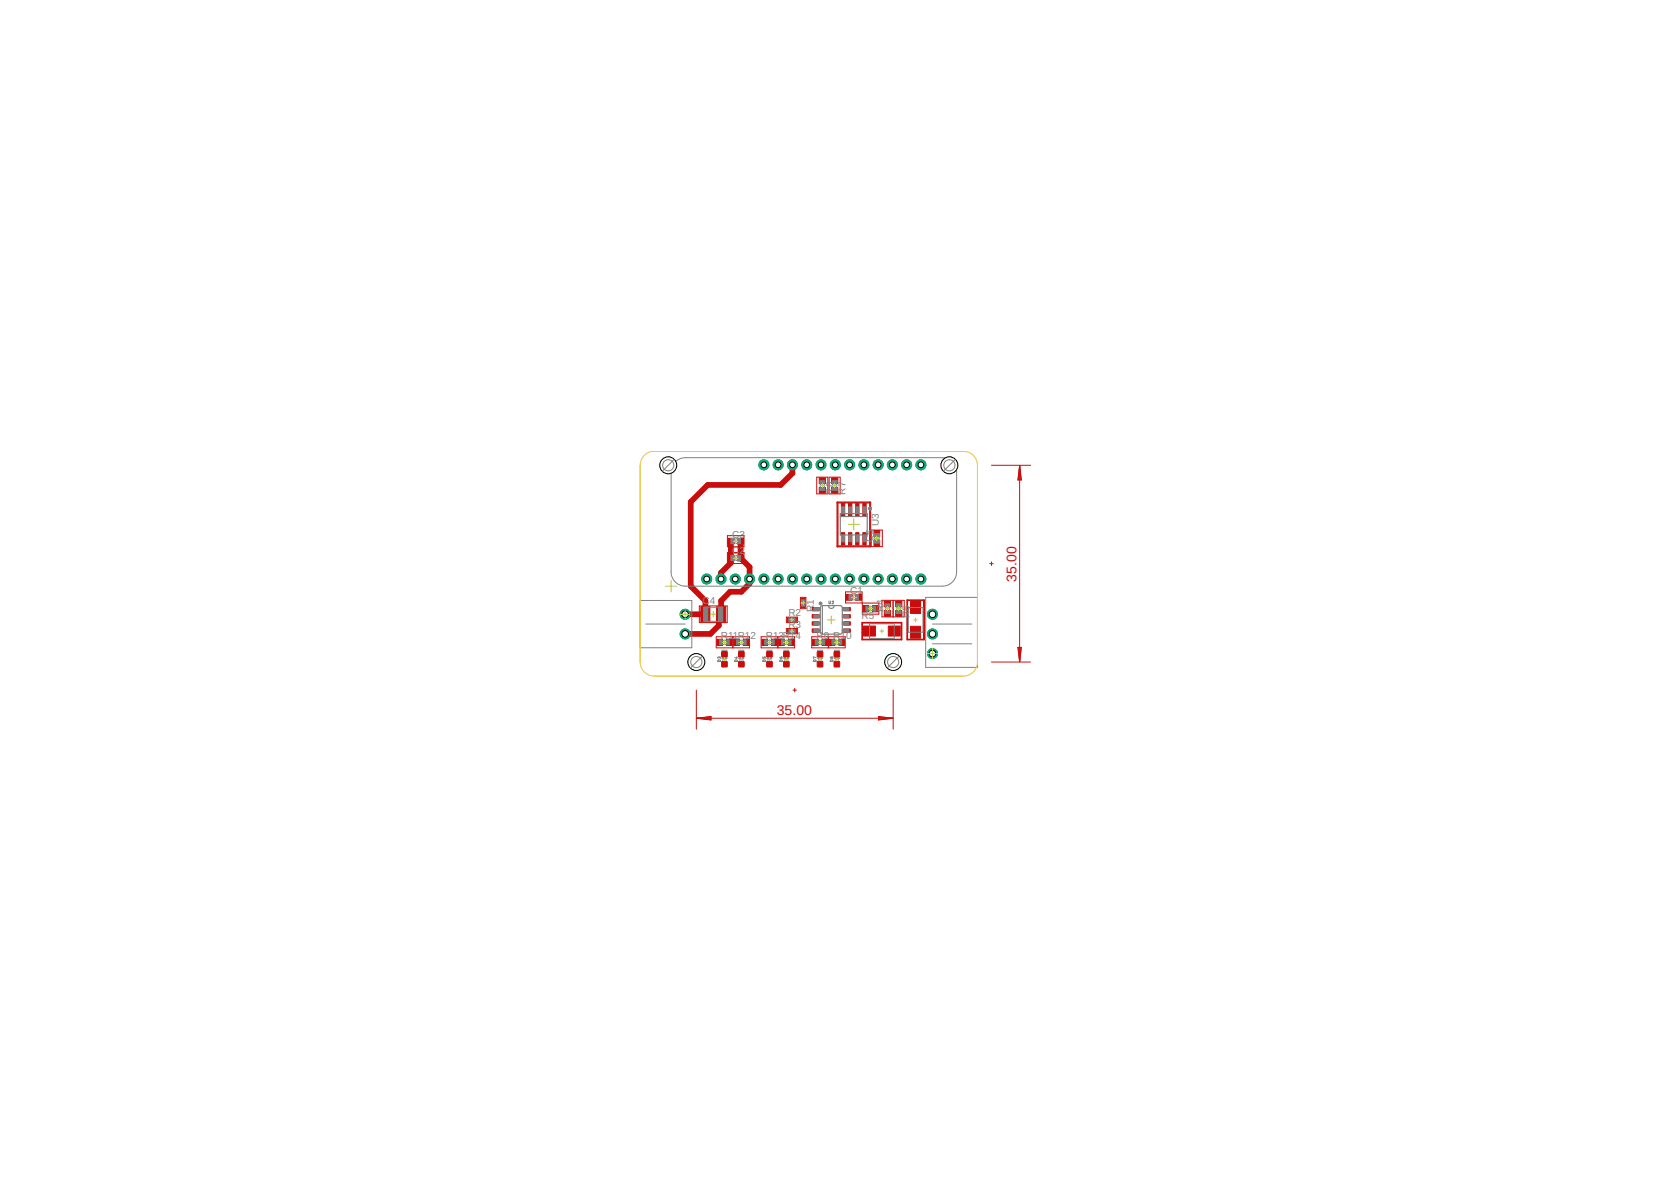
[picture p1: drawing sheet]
<svg xmlns="http://www.w3.org/2000/svg" width="297mm" height="210mm" viewBox="0 0 297 210" stroke-linecap="round" stroke-linejoin="round" font-family="sans-serif">
<defs><g id="words">
<g font-size="2.5" fill="#c90d0c">
<text x="180.7" y="103.4" transform="rotate(-90 180.7 103.4)">35.00</text>
<text x="138.1" y="127.1">35.00</text>
</g>
<g font-size="1.8" fill="#808080">
<text x="148.1" y="87.9" transform="rotate(-90 148.1 87.9)">R8</text>
<text x="150.3" y="87.9" transform="rotate(-90 150.3 87.9)">R7</text>
<text x="130.1" y="95.6">C3</text>
<text x="156.2" y="93.6" transform="rotate(-90 156.2 93.6)">U3</text>
<text x="130.1" y="98.5">C2</text>
<text x="155.2" y="96.3" transform="rotate(-90 155.2 96.3)">C5</text>
<text x="124.9" y="107.3">C4</text>
<text x="151.1" y="105.5">C1</text>
<text x="128.1" y="113.5">R11R12</text>
<text x="136.1" y="113.5">R13R14</text>
<text x="140.1" y="109.5">R2</text>
<text x="140.1" y="111.5">R3</text>
<text x="144.7" y="108.8" transform="rotate(-90 144.7 108.8)">R1</text>
<text x="145.1" y="113.5">R9 R10</text>
<text x="153.1" y="110.1">R5</text>
<text x="157.1" y="108.8" transform="rotate(-90 157.1 108.8)">R4</text>
<text x="161.7" y="109.8" transform="rotate(-90 161.7 109.8)">R6</text>
</g>
</g></defs>
<circle cx="135.8" cy="82.6" r=".89" fill="#0dab76" stroke="#0dab76" stroke-width=".18"/>
<circle cx="135.8" cy="82.6" r=".51" fill="#fff" stroke="#000" stroke-width=".18"/>
<circle cx="138.3" cy="82.6" r=".89" fill="#0dab76" stroke="#0dab76" stroke-width=".18"/>
<circle cx="138.3" cy="82.6" r=".51" fill="#fff" stroke="#000" stroke-width=".18"/>
<circle cx="140.9" cy="82.6" r=".89" fill="#0dab76" stroke="#0dab76" stroke-width=".18"/>
<circle cx="140.9" cy="82.6" r=".51" fill="#fff" stroke="#000" stroke-width=".18"/>
<circle cx="143.4" cy="82.6" r=".89" fill="#0dab76" stroke="#0dab76" stroke-width=".18"/>
<circle cx="143.4" cy="82.6" r=".51" fill="#fff" stroke="#000" stroke-width=".18"/>
<circle cx="145.9" cy="82.6" r=".89" fill="#0dab76" stroke="#0dab76" stroke-width=".18"/>
<circle cx="145.9" cy="82.6" r=".51" fill="#fff" stroke="#000" stroke-width=".18"/>
<circle cx="148.5" cy="82.6" r=".89" fill="#0dab76" stroke="#0dab76" stroke-width=".18"/>
<circle cx="148.5" cy="82.6" r=".51" fill="#fff" stroke="#000" stroke-width=".18"/>
<circle cx="151" cy="82.6" r=".89" fill="#0dab76" stroke="#0dab76" stroke-width=".18"/>
<circle cx="151" cy="82.6" r=".51" fill="#fff" stroke="#000" stroke-width=".18"/>
<circle cx="153.6" cy="82.6" r=".89" fill="#0dab76" stroke="#0dab76" stroke-width=".18"/>
<circle cx="153.6" cy="82.6" r=".51" fill="#fff" stroke="#000" stroke-width=".18"/>
<circle cx="156.1" cy="82.6" r=".89" fill="#0dab76" stroke="#0dab76" stroke-width=".18"/>
<circle cx="156.1" cy="82.6" r=".51" fill="#fff" stroke="#000" stroke-width=".18"/>
<circle cx="158.6" cy="82.6" r=".89" fill="#0dab76" stroke="#0dab76" stroke-width=".18"/>
<circle cx="158.6" cy="82.6" r=".51" fill="#fff" stroke="#000" stroke-width=".18"/>
<circle cx="161.2" cy="82.6" r=".89" fill="#0dab76" stroke="#0dab76" stroke-width=".18"/>
<circle cx="161.2" cy="82.6" r=".51" fill="#fff" stroke="#000" stroke-width=".18"/>
<circle cx="163.7" cy="82.6" r=".89" fill="#0dab76" stroke="#0dab76" stroke-width=".18"/>
<circle cx="163.7" cy="82.6" r=".51" fill="#fff" stroke="#000" stroke-width=".18"/>
<circle cx="135.8" cy="102.9" r=".89" fill="#0dab76" stroke="#0dab76" stroke-width=".18"/>
<circle cx="135.8" cy="102.9" r=".51" fill="#fff" stroke="#000" stroke-width=".18"/>
<circle cx="138.3" cy="102.9" r=".89" fill="#0dab76" stroke="#0dab76" stroke-width=".18"/>
<circle cx="138.3" cy="102.9" r=".51" fill="#fff" stroke="#000" stroke-width=".18"/>
<circle cx="140.9" cy="102.9" r=".89" fill="#0dab76" stroke="#0dab76" stroke-width=".18"/>
<circle cx="140.9" cy="102.9" r=".51" fill="#fff" stroke="#000" stroke-width=".18"/>
<circle cx="143.4" cy="102.9" r=".89" fill="#0dab76" stroke="#0dab76" stroke-width=".18"/>
<circle cx="143.4" cy="102.9" r=".51" fill="#fff" stroke="#000" stroke-width=".18"/>
<circle cx="145.9" cy="102.9" r=".89" fill="#0dab76" stroke="#0dab76" stroke-width=".18"/>
<circle cx="145.9" cy="102.9" r=".51" fill="#fff" stroke="#000" stroke-width=".18"/>
<circle cx="148.5" cy="102.9" r=".89" fill="#0dab76" stroke="#0dab76" stroke-width=".18"/>
<circle cx="148.5" cy="102.9" r=".51" fill="#fff" stroke="#000" stroke-width=".18"/>
<circle cx="151" cy="102.9" r=".89" fill="#0dab76" stroke="#0dab76" stroke-width=".18"/>
<circle cx="151" cy="102.9" r=".51" fill="#fff" stroke="#000" stroke-width=".18"/>
<circle cx="153.6" cy="102.9" r=".89" fill="#0dab76" stroke="#0dab76" stroke-width=".18"/>
<circle cx="153.6" cy="102.9" r=".51" fill="#fff" stroke="#000" stroke-width=".18"/>
<circle cx="156.1" cy="102.9" r=".89" fill="#0dab76" stroke="#0dab76" stroke-width=".18"/>
<circle cx="156.1" cy="102.9" r=".51" fill="#fff" stroke="#000" stroke-width=".18"/>
<circle cx="158.6" cy="102.9" r=".89" fill="#0dab76" stroke="#0dab76" stroke-width=".18"/>
<circle cx="158.6" cy="102.9" r=".51" fill="#fff" stroke="#000" stroke-width=".18"/>
<circle cx="161.2" cy="102.9" r=".89" fill="#0dab76" stroke="#0dab76" stroke-width=".18"/>
<circle cx="161.2" cy="102.9" r=".51" fill="#fff" stroke="#000" stroke-width=".18"/>
<circle cx="163.7" cy="102.9" r=".89" fill="#0dab76" stroke="#0dab76" stroke-width=".18"/>
<circle cx="163.7" cy="102.9" r=".51" fill="#fff" stroke="#000" stroke-width=".18"/>
<circle cx="133.2" cy="102.9" r=".89" fill="#0dab76" stroke="#0dab76" stroke-width=".18"/>
<circle cx="133.2" cy="102.9" r=".51" fill="#fff" stroke="#000" stroke-width=".18"/>
<circle cx="130.7" cy="102.9" r=".89" fill="#0dab76" stroke="#0dab76" stroke-width=".18"/>
<circle cx="130.7" cy="102.9" r=".51" fill="#fff" stroke="#000" stroke-width=".18"/>
<circle cx="128.2" cy="102.9" r=".89" fill="#0dab76" stroke="#0dab76" stroke-width=".18"/>
<circle cx="128.2" cy="102.9" r=".51" fill="#fff" stroke="#000" stroke-width=".18"/>
<circle cx="125.6" cy="102.9" r=".89" fill="#0dab76" stroke="#0dab76" stroke-width=".18"/>
<circle cx="125.6" cy="102.9" r=".51" fill="#fff" stroke="#000" stroke-width=".18"/>
<circle cx="121.8" cy="109.2" r=".89" fill="#0dab76" stroke="#0dab76" stroke-width=".18"/>
<circle cx="121.8" cy="109.2" r=".59" fill="#fff" stroke="#000" stroke-width=".18"/>
<circle cx="121.8" cy="112.7" r=".89" fill="#0dab76" stroke="#0dab76" stroke-width=".18"/>
<circle cx="121.8" cy="112.7" r=".59" fill="#fff" stroke="#000" stroke-width=".18"/>
<circle cx="165.8" cy="116.2" r=".89" fill="#0dab76" stroke="#0dab76" stroke-width=".18"/>
<circle cx="165.8" cy="116.2" r=".59" fill="#fff" stroke="#000" stroke-width=".18"/>
<circle cx="165.8" cy="112.7" r=".89" fill="#0dab76" stroke="#0dab76" stroke-width=".18"/>
<circle cx="165.8" cy="112.7" r=".59" fill="#fff" stroke="#000" stroke-width=".18"/>
<circle cx="165.8" cy="109.2" r=".89" fill="#0dab76" stroke="#0dab76" stroke-width=".18"/>
<circle cx="165.8" cy="109.2" r=".59" fill="#fff" stroke="#000" stroke-width=".18"/>
<g fill="none" stroke="#c90d0c" stroke-width=".18">
<path d="M176.3 82.7h6.9M176.3 99.9v.6M181.3 82.8v34.8M181.3 82.8l.3 2.5h-.7zM181.3 82.8l-.2 2.5M181.3 82.8l.1 2.5M181.3 82.8l-.3 2.5M181.3 82.8l.2 2.5M175.9 100.2h.7M176.3 117.7h6.9M180.9 115.1h.7l-.3 2.5zM181 115.1l.3 2.5"/>
<path d="M181.1 115.1l.2 2.5M181.4 115.1l-.1 2.5M181.5 115.1l-.2 2.5M123.8 122.7v6.9M123.8 127.7h34.9M123.8 127.7l2.6-.4v.7zM123.8 127.7l2.6 .1M123.8 127.7l2.6 .2M126.4 127.5l-2.6 .2M126.4 127.4l-2.6 .3M140.9 122.7h.7M141.3 122.3v.7"/>
<path d="M156.2 127.3l2.5 .4-2.5 .3zM156.2 127.5l2.5 .2M156.2 127.4l2.5 .3M158.7 127.7l-2.5 .1M158.7 127.7l-2.5 .2M158.8 122.7v6.9"/>
</g>
<g fill="#c90d0c" stroke="#c90d0c" stroke-width=".18">
<path d="M144.4 108h1.2v.6h-1.2z"/>
<path d="M144.4 109.2h1.2v.6h-1.2z"/>
<path d="M144.4 110.5h1.2v.6h-1.2z"/>
<path d="M144.4 111.8h1.2v.6h-1.2z"/>
<path d="M150 111.8h1.2v.6h-1.2z"/>
<path d="M150 110.5h1.2v.6h-1.2z"/>
<path d="M150 109.2h1.2v.6h-1.2z"/>
<path d="M150 108h1.2v.6h-1.2z"/>
<path d="M150.4 105.7h1.1v1h-1.1z"/>
<path d="M152.1 105.7h1.1v1h-1.1z"/>
<path d="M129.4 98.7h1.1v1h-1.1z"/>
<path d="M131.1 98.7h1.1v1h-1.1z"/>
<path d="M129.4 95.7h1.1v1h-1.1z"/>
<path d="M131.1 95.7h1.1v1h-1.1z"/>
<path d="M124.6 107.8h1.6v2.7h-1.6z"/>
<path d="M127.4 107.8h1.6v2.7h-1.6z"/>
<path d="M142.4 106.4h.7v.6h-.7z"/>
<path d="M142.4 107.4h.7v.6h-.7z"/>
<path d="M140 109.8h.6v.7h-.6z"/>
<path d="M141 109.8h.6v.7h-.6z"/>
<path d="M140 111.8h.6v.7h-.6z"/>
<path d="M141 111.8h.6v.7h-.6z"/>
<path d="M152.1 89.5h.6v2.2h-.6z"/>
<path d="M152.1 94.7h.6v2.2h-.6z"/>
<path d="M153.4 89.5h.6v2.2h-.6z"/>
<path d="M150.8 89.5h.6v2.2h-.6z"/>
<path d="M149.6 89.5h.6v2.2h-.6z"/>
<path d="M153.4 94.7h.6v2.2h-.6z"/>
<path d="M150.8 94.7h.6v2.2h-.6z"/>
<path d="M149.6 94.7h.6v2.2h-.6z"/>
<path d="M157.2 108.5h1.1v1h-1.1z"/>
<path d="M157.2 106.8h1.1v1h-1.1z"/>
<path d="M155.1 107.6h1v1.1h-1z"/>
<path d="M153.4 107.6h1v1.1h-1z"/>
<path d="M159.2 106.8h1.1v1h-1.1z"/>
<path d="M159.2 108.5h1.1v1h-1.1z"/>
<path d="M161.9 106.9h1.7v2.1h-1.7z"/>
<path d="M161.9 111.3h1.7v2.1h-1.7z"/>
<path d="M157.9 111.3h2.1v1.8h-2.1z"/>
<path d="M153.5 111.3h2.1v1.8h-2.1z"/>
<path d="M155.4 96h1v1.1h-1z"/>
<path d="M155.4 94.3h1v1.1h-1z"/>
<path d="M147.8 84.9h1.1v1.1h-1.1z"/>
<path d="M147.8 86.6h1.1v1.1h-1.1z"/>
<path d="M145.6 84.9h1.1v1.1h-1.1z"/>
<path d="M145.6 86.6h1.1v1.1h-1.1z"/>
<path d="M144.4 113.6h1v1.1h-1z"/>
<path d="M146.1 113.6h1v1.1h-1z"/>
<path d="M147.4 113.6h1v1.1h-1z"/>
<path d="M149.1 113.6h1v1.1h-1z"/>
<path d="M127.4 113.6h1v1.1h-1z"/>
<path d="M129.1 113.6h1v1.1h-1z"/>
<path d="M130.4 113.6h1v1.1h-1z"/>
<path d="M132.1 113.6h1v1.1h-1z"/>
<path d="M135.4 113.6h1v1.1h-1z"/>
<path d="M137.1 113.6h1v1.1h-1z"/>
<path d="M138.4 113.6h1v1.1h-1z"/>
<path d="M140.1 113.6h1v1.1h-1z"/>
</g>
<g fill="#c90d0c" stroke="#c90d0c" stroke-width=".18">
<path d="M128.3 115.8h.9v1h-.9z" fill-rule="evenodd"/>
<path d="M128.3 117.6h.9v.9h-.9z" fill-rule="evenodd"/>
<path d="M131.3 115.8h.9v1h-.9z" fill-rule="evenodd"/>
<path d="M131.3 117.6h.9v.9h-.9z" fill-rule="evenodd"/>
<path d="M136.3 115.8h.9v1h-.9z" fill-rule="evenodd"/>
<path d="M136.3 117.6h.9v.9h-.9z" fill-rule="evenodd"/>
<path d="M139.3 115.8h.9v1h-.9z" fill-rule="evenodd"/>
<path d="M139.3 117.6h.9v.9h-.9z" fill-rule="evenodd"/>
<path d="M145.3 115.8h.9v1h-.9z" fill-rule="evenodd"/>
<path d="M145.3 117.6h.9v.9h-.9z" fill-rule="evenodd"/>
<path d="M148.3 115.8h.9v1h-.9z" fill-rule="evenodd"/>
<path d="M148.3 117.6h.9v.9h-.9z" fill-rule="evenodd"/>
</g>
<path d="M129.9 96.2v3.8l-1.7 1.8v1.1M131.6 96.2v3l1.6 1.6v2.9l-1.4 1.5h-2l-1.6 1.6v2.4l-.4 .4v1.6l-1.5 1.5h-4.5M140.9 82.6v1.5l-2.1 2.1h-13l-3 3v15l2.6 2.6v2.4h-3.6" fill="none" stroke="#c90d0c" stroke-width="1"/>
<circle cx="135.8" cy="82.6" r=".89" fill="#0dab76" stroke="#0dab76" stroke-width=".18"/>
<circle cx="135.8" cy="82.6" r=".51" fill="#fff" stroke="#000" stroke-width=".18"/>
<circle cx="138.3" cy="82.6" r=".89" fill="#0dab76" stroke="#0dab76" stroke-width=".18"/>
<circle cx="138.3" cy="82.6" r=".51" fill="#fff" stroke="#000" stroke-width=".18"/>
<circle cx="140.9" cy="82.6" r=".89" fill="#0dab76" stroke="#0dab76" stroke-width=".18"/>
<circle cx="140.9" cy="82.6" r=".51" fill="#fff" stroke="#000" stroke-width=".18"/>
<circle cx="143.4" cy="82.6" r=".89" fill="#0dab76" stroke="#0dab76" stroke-width=".18"/>
<circle cx="143.4" cy="82.6" r=".51" fill="#fff" stroke="#000" stroke-width=".18"/>
<circle cx="145.9" cy="82.6" r=".89" fill="#0dab76" stroke="#0dab76" stroke-width=".18"/>
<circle cx="145.9" cy="82.6" r=".51" fill="#fff" stroke="#000" stroke-width=".18"/>
<circle cx="148.5" cy="82.6" r=".89" fill="#0dab76" stroke="#0dab76" stroke-width=".18"/>
<circle cx="148.5" cy="82.6" r=".51" fill="#fff" stroke="#000" stroke-width=".18"/>
<circle cx="151" cy="82.6" r=".89" fill="#0dab76" stroke="#0dab76" stroke-width=".18"/>
<circle cx="151" cy="82.6" r=".51" fill="#fff" stroke="#000" stroke-width=".18"/>
<circle cx="153.6" cy="82.6" r=".89" fill="#0dab76" stroke="#0dab76" stroke-width=".18"/>
<circle cx="153.6" cy="82.6" r=".51" fill="#fff" stroke="#000" stroke-width=".18"/>
<circle cx="156.1" cy="82.6" r=".89" fill="#0dab76" stroke="#0dab76" stroke-width=".18"/>
<circle cx="156.1" cy="82.6" r=".51" fill="#fff" stroke="#000" stroke-width=".18"/>
<circle cx="158.6" cy="82.6" r=".89" fill="#0dab76" stroke="#0dab76" stroke-width=".18"/>
<circle cx="158.6" cy="82.6" r=".51" fill="#fff" stroke="#000" stroke-width=".18"/>
<circle cx="161.2" cy="82.6" r=".89" fill="#0dab76" stroke="#0dab76" stroke-width=".18"/>
<circle cx="161.2" cy="82.6" r=".51" fill="#fff" stroke="#000" stroke-width=".18"/>
<circle cx="163.7" cy="82.6" r=".89" fill="#0dab76" stroke="#0dab76" stroke-width=".18"/>
<circle cx="163.7" cy="82.6" r=".51" fill="#fff" stroke="#000" stroke-width=".18"/>
<circle cx="135.8" cy="102.9" r=".89" fill="#0dab76" stroke="#0dab76" stroke-width=".18"/>
<circle cx="135.8" cy="102.9" r=".51" fill="#fff" stroke="#000" stroke-width=".18"/>
<circle cx="138.3" cy="102.9" r=".89" fill="#0dab76" stroke="#0dab76" stroke-width=".18"/>
<circle cx="138.3" cy="102.9" r=".51" fill="#fff" stroke="#000" stroke-width=".18"/>
<circle cx="140.9" cy="102.9" r=".89" fill="#0dab76" stroke="#0dab76" stroke-width=".18"/>
<circle cx="140.9" cy="102.9" r=".51" fill="#fff" stroke="#000" stroke-width=".18"/>
<circle cx="143.4" cy="102.9" r=".89" fill="#0dab76" stroke="#0dab76" stroke-width=".18"/>
<circle cx="143.4" cy="102.9" r=".51" fill="#fff" stroke="#000" stroke-width=".18"/>
<circle cx="145.9" cy="102.9" r=".89" fill="#0dab76" stroke="#0dab76" stroke-width=".18"/>
<circle cx="145.9" cy="102.9" r=".51" fill="#fff" stroke="#000" stroke-width=".18"/>
<circle cx="148.5" cy="102.9" r=".89" fill="#0dab76" stroke="#0dab76" stroke-width=".18"/>
<circle cx="148.5" cy="102.9" r=".51" fill="#fff" stroke="#000" stroke-width=".18"/>
<circle cx="151" cy="102.9" r=".89" fill="#0dab76" stroke="#0dab76" stroke-width=".18"/>
<circle cx="151" cy="102.9" r=".51" fill="#fff" stroke="#000" stroke-width=".18"/>
<circle cx="153.6" cy="102.9" r=".89" fill="#0dab76" stroke="#0dab76" stroke-width=".18"/>
<circle cx="153.6" cy="102.9" r=".51" fill="#fff" stroke="#000" stroke-width=".18"/>
<circle cx="156.1" cy="102.9" r=".89" fill="#0dab76" stroke="#0dab76" stroke-width=".18"/>
<circle cx="156.1" cy="102.9" r=".51" fill="#fff" stroke="#000" stroke-width=".18"/>
<circle cx="158.6" cy="102.9" r=".89" fill="#0dab76" stroke="#0dab76" stroke-width=".18"/>
<circle cx="158.6" cy="102.9" r=".51" fill="#fff" stroke="#000" stroke-width=".18"/>
<circle cx="161.2" cy="102.9" r=".89" fill="#0dab76" stroke="#0dab76" stroke-width=".18"/>
<circle cx="161.2" cy="102.9" r=".51" fill="#fff" stroke="#000" stroke-width=".18"/>
<circle cx="163.7" cy="102.9" r=".89" fill="#0dab76" stroke="#0dab76" stroke-width=".18"/>
<circle cx="163.7" cy="102.9" r=".51" fill="#fff" stroke="#000" stroke-width=".18"/>
<circle cx="133.2" cy="102.9" r=".89" fill="#0dab76" stroke="#0dab76" stroke-width=".18"/>
<circle cx="133.2" cy="102.9" r=".51" fill="#fff" stroke="#000" stroke-width=".18"/>
<circle cx="130.7" cy="102.9" r=".89" fill="#0dab76" stroke="#0dab76" stroke-width=".18"/>
<circle cx="130.7" cy="102.9" r=".51" fill="#fff" stroke="#000" stroke-width=".18"/>
<circle cx="128.2" cy="102.9" r=".89" fill="#0dab76" stroke="#0dab76" stroke-width=".18"/>
<circle cx="128.2" cy="102.9" r=".51" fill="#fff" stroke="#000" stroke-width=".18"/>
<circle cx="125.6" cy="102.9" r=".89" fill="#0dab76" stroke="#0dab76" stroke-width=".18"/>
<circle cx="125.6" cy="102.9" r=".51" fill="#fff" stroke="#000" stroke-width=".18"/>
<circle cx="121.8" cy="109.2" r=".89" fill="#0dab76" stroke="#0dab76" stroke-width=".18"/>
<circle cx="121.8" cy="109.2" r=".59" fill="#fff" stroke="#000" stroke-width=".18"/>
<circle cx="121.8" cy="112.7" r=".89" fill="#0dab76" stroke="#0dab76" stroke-width=".18"/>
<circle cx="121.8" cy="112.7" r=".59" fill="#fff" stroke="#000" stroke-width=".18"/>
<circle cx="165.8" cy="116.2" r=".89" fill="#0dab76" stroke="#0dab76" stroke-width=".18"/>
<circle cx="165.8" cy="116.2" r=".59" fill="#fff" stroke="#000" stroke-width=".18"/>
<circle cx="165.8" cy="112.7" r=".89" fill="#0dab76" stroke="#0dab76" stroke-width=".18"/>
<circle cx="165.8" cy="112.7" r=".59" fill="#fff" stroke="#000" stroke-width=".18"/>
<circle cx="165.8" cy="109.2" r=".89" fill="#0dab76" stroke="#0dab76" stroke-width=".18"/>
<circle cx="165.8" cy="109.2" r=".59" fill="#fff" stroke="#000" stroke-width=".18"/>
<g fill="none" stroke="#c90d0c" stroke-width=".18">
<path d="M129.3 98.2h2.9v2h-2.9zM129.3 95.2h2.9v2h-2.9zM145.2 84.8h2v3h-2zM147.4 84.8h2v3h-2zM154.9 94.2h1.9v3h-1.9zM124.3 107.7h5v3h-5zM127.3 113.2h5.9v1.9h-5.9zM130.3 113.2v1.9M135.3 113.2h2.9v1.9h-2.9zM138.3 113.2h2.9v1.9h-2.9zM139.8 109.7h2v1h-2zM139.8 111.7h2v.9h-2z"/>
<path d="M142.3 106.2h1v2h-1zM144.3 113.2h2.9v1.9h-2.9zM147.3 113.2h2.9v1.9h-2.9zM150.3 105.2h2.9v2h-2.9zM153.3 107.2h2.9v2h-2.9zM156.8 106.7h3.9v2.9h-3.9zM158.7 106.7v2.9M158.8 106.7v2.9"/>
</g>
<g fill="#c90d0c" stroke="#c90d0c" stroke-width=".18">
<path d="M148.8 97.1l5.9-.1 .1 .1-6 .1z"/>
<path d="M148.8 89.2l.2 .1-.1 7.9-.1-.1z"/>
<path d="M148.8 89.2h5.9l.1 .1-6 .1z"/>
<path d="M154.6 89.3h.2l-.1 7.9-.1-.1z"/>
<path d="M161.2 106.7h3.1z"/>
<path d="M164.2 106.7h.1v7z"/>
<path d="M161.2 113.6l3.1 .1z"/>
<path d="M161.2 106.7h.1v7z"/>
<path d="M160.2 110.7h.1v3z"/>
<path d="M153.2 113.6l7.1 .1z"/>
<path d="M153.2 110.7h.1v3z"/>
<path d="M153.2 110.7h7.1z"/>
</g>
<g fill="none" stroke="#808080" stroke-width=".18">
<path d="M119.9 82.3a2.52 2.52 0 0 1 1.9-1h45.7a2.54 2.54 0 0 1 2.6 2.6v17.7a2.54 2.54 0 0 1-2.6 2.6h-45.7a2.54 2.54 0 0 1-2.5-2.6v-17.7a2.47 2.47 0 0 1 .6-1.6zM130.4 98.7h.7M130.4 99.6h.7M130.4 95.8h.7M130.4 96.6h.7M145.8 85.9v.8M146.5 85.9v.8M148 85.9v.8M148.7 85.9v.8M155.4 95.3v.7M156.3 95.3v.7M113.8 106.7h9.2v8.4h-9.2z"/>
<path d="M114.8 110.9h7M125.8 107.9h1.9M125.8 110.4h1.9M127.6 117.4l.4-.1 .1 .3h-.5zM127.8 116.9l.2-.1 .1 .2M127.8 116.9l-.1-.1-.1 .2M127.8 116.9v.1M128.3 115.6h1M128.3 117h1M128.4 114.5h.8M128.4 113.8h.8M128.5 117.3l.3-.3 .3 .3"/>
<path d="M130.7 117.3h.3l.1 .3h-.5zM130.9 116.8h.2M131 116.8v.2l-.4-.1M131.3 115.6h.9M131.3 117h.9M131.3 114.5h.9M131.3 113.8h.9M131.5 117.3l.3-.3 .3 .3M135.6 116.8v.2h.2l.1-.2h.2v.2M135.7 117.3h.3l.1 .3h-.5zM136.3 115.6h.9M136.3 117h.9"/>
<path d="M136.3 114.5h.9M136.3 113.8h.9M136.5 117.3l.3-.3 .3 .3M138.6 116.8l.2 .2M138.7 117.3h.3l.1 .3h-.5zM138.9 116.8l-.1 .2M138.9 116.8h.1M138.9 116.8l.2 .1-.3 .1M139.3 115.6h1M139.3 117h1M139.3 114.5h.9M139.3 113.8h.9"/>
<path d="M139.5 117.3l.3-.3 .3 .3M140.5 109.9h.5M140.5 110.4h.5M140.5 112h.5M140.5 112.4h.5M142.6 106.9v.5M143 106.9v.5M144.7 117.3h.3l.1 .3h-.5zM145.1 116.9l-.5-.1 .1 .2M145.3 115.6h.9M145.3 117h.9M145.3 114.5h.9"/>
<path d="M145.3 113.8h.9M145.5 117.3l.3-.3 .3 .3M147.4 106.8v.5h.2v-.5M147.7 117.3h.3l.1 .3h-.5zM147.9 106.9h.3l-.3 .4h.3M148.3 115.6h.9M148.3 117h.9M148.3 114.5h.9M148.3 113.8h.9M148.4 117.3l.4-.3 .3 .3M151.4 105.7h.7M151.4 106.6h.7"/>
<path d="M154.3 107.8h.9M154.3 108.5h.9M154.6 110.9h4.4v2.6h-4.4zM157.4 107.7v.9M158.1 107.7v.9M159.4 107.7v.9M160.1 107.7v.9M161.5 108h2.6v4.4h-2.6zM164.5 106.2h9.3v12.4h-9.3zM165.8 110.9h7M165.8 114.4h7"/>
<circle cx="147.7" cy="116.9" r=".11"/>
<circle cx="147.9" cy="116.9" r=".13"/>
</g>
<path d="M149.4 91.3h4.8v3.8h-4.8zM149.4 91.8h4.8M145.9 107.7l.3-.1h3.2l.2 .1 .1 .3v4.3l-.1 .3-.2 .1h-3.2l-.3-.1-.1-.3v-4.3zM146.2 107.6v5.1M147.3 107.6a.51 .51 0 0 0 .5 .5 .51 .51 0 0 0 .5-.5" fill="none" stroke="#808080" stroke-width=".21"/>
<g fill="#808080" stroke="#808080" stroke-width=".18">
<circle cx="145.9" cy="107.3" r=".25"/>
<circle cx="154.7" cy="90.4" r=".3"/>
</g>
<g fill="#808080" stroke="#808080" stroke-width=".18">
<path d="M149.7 111.8h1.2v.5h-1.2z"/>
<path d="M144.7 108h1.1v.5h-1.1z"/>
<path d="M144.7 109.3h1.1v.5h-1.1z"/>
<path d="M144.7 110.6h1.1v.5h-1.1z"/>
<path d="M144.7 111.8h1.1v.5h-1.1z"/>
<path d="M149.7 110.6h1.2v.5h-1.2z"/>
<path d="M149.7 109.3h1.2v.5h-1.2z"/>
<path d="M149.7 108h1.2v.5h-1.2z"/>
<path d="M150.9 105.7h.5v.9h-.5z"/>
<path d="M152.1 105.7h.5v.9h-.5z"/>
<path d="M129.9 98.7h.6v1h-.6z"/>
<path d="M131.1 98.7h.5v1h-.5z"/>
<path d="M129.9 95.7h.6v.9h-.6z"/>
<path d="M131.1 95.7h.5v.9h-.5z"/>
<path d="M125.1 107.9h.7v2.6h-.7z"/>
<path d="M127.7 107.9h.8v2.6h-.8z"/>
<path d="M142.5 106.6h.6v.3h-.6z"/>
<path d="M142.5 107.4h.6v.3h-.6z"/>
<path d="M140.2 109.9h.3v.6h-.3z"/>
<path d="M141 109.9h.3v.6h-.3z"/>
<path d="M140.2 111.9h.3v.6h-.3z"/>
<path d="M141 111.9h.3v.6h-.3z"/>
<path d="M153.4 90.1h.5v1.1h-.5z"/>
<path d="M152.1 90.1h.6v1.1h-.6z"/>
<path d="M150.9 90.1h.5v1.1h-.5z"/>
<path d="M149.6 90.1h.5v1.1h-.5z"/>
<path d="M149.6 95.2h.5v1.1h-.5z"/>
<path d="M150.9 95.2h.5v1.1h-.5z"/>
<path d="M152.1 95.2h.6v1.1h-.6z"/>
<path d="M153.4 95.2h.5v1.1h-.5z"/>
<path d="M157.3 107.3h.9v.5h-.9z"/>
<path d="M157.3 108.6h.9v.4h-.9z"/>
<path d="M153.9 107.8h.4v.8h-.4z"/>
<path d="M155.2 107.8h.4v.8h-.4z"/>
<path d="M159.3 108.6h.9v.4h-.9z"/>
<path d="M159.3 107.3h.9v.5h-.9z"/>
<path d="M155.4 96h.9v.5h-.9z"/>
<path d="M155.4 94.8h.9v.6h-.9z"/>
<path d="M148 86.7h.8v.4h-.8z"/>
<path d="M148 85.4h.8v.5h-.8z"/>
<path d="M145.8 86.7h.8v.4h-.8z"/>
<path d="M145.8 85.4h.8v.5h-.8z"/>
<path d="M146.2 113.7h.4v.9h-.4z"/>
<path d="M144.9 113.7h.5v.9h-.5z"/>
<path d="M149.2 113.7h.4v.9h-.4z"/>
<path d="M147.9 113.7h.4v.9h-.4z"/>
<path d="M129.2 113.7h.4v.9h-.4z"/>
<path d="M127.9 113.7h.5v.9h-.5z"/>
<path d="M132.2 113.7h.4v.9h-.4z"/>
<path d="M130.9 113.7h.5v.9h-.5z"/>
<path d="M137.2 113.7h.4v.9h-.4z"/>
<path d="M135.9 113.7h.5v.9h-.5z"/>
<path d="M140.2 113.7h.4v.9h-.4z"/>
<path d="M138.9 113.7h.5v.9h-.5z"/>
</g>
<g fill="none" stroke="#afd134" stroke-width=".18">
<path d="M130.3 99.2h1M130.3 96.2h.9M130.8 95.8v.8M130.8 98.7v1M145.7 86.3h.9M146.2 85.9v.8M147.9 86.3h.9M148.4 85.9v.8M150.8 93.2h2M151.8 92.2v2M155.4 95.7h1M155.9 95.2v1"/>
<path d="M118.3 104.2h2M119.3 103.2v2M120.9 109.2h1.7M121.8 108.3v1.7M126.3 109.2h1M126.8 108.7v1M128.3 114.2h.9M128.5 117.2h.5M128.8 113.7v.9M128.8 116.9v.5M131.3 114.2h.9M131.5 117.2h.5"/>
<path d="M131.8 113.7v.9M131.8 116.9v.5M136.3 114.2h.9M136.5 117.2h.5M136.8 113.7v.9M136.8 116.9v.5M139.3 114.2h.9M139.5 117.2h.5M139.8 113.7v.9M139.8 116.9v.5M140.4 110.2h.8M140.4 112.2h.8"/>
<path d="M140.8 109.7v.9M140.8 111.8v.8M142.3 107.2h.9M142.8 106.8v.8M145.4 114.2h.7M145.5 117.2h.5M145.8 113.8v.7M145.8 116.9v.5M147.1 110.2h1.4M147.8 109.5v1.4M148.3 114.2h.9M148.5 117.2h.5"/>
<path d="M148.8 113.7v.9M148.8 116.9v.5M151.3 106.2h1M151.8 105.7v1M154.3 108.2h.9M154.8 107.7v.9M156.4 112.2h.7M156.8 111.9v.6M157.3 108.2h.9M157.8 107.7v.9M159.3 108.2h.9M159.8 107.7v.9"/>
<path d="M162.5 110.2h.6M162.8 109.9v.6M164.8 116.2h1.9M165.8 115.2v1.9"/>
</g>
<g fill="none" stroke="#eec643" stroke-width=".18">
<path d="M116.3 80.2h55M173.8 82.7v35M116.3 120.2h55"/>
<circle cx="123.8" cy="117.7" r="1.5"/>
</g>
<circle cx="123.8" cy="117.7" r="1.5" fill="#fff" stroke="#000" stroke-width=".18"/>
<circle cx="118.8" cy="82.7" r="1.5" fill="none" stroke="#eec643" stroke-width=".18"/>
<circle cx="118.8" cy="82.7" r="1.5" fill="#fff" stroke="#000" stroke-width=".18"/>
<circle cx="168.8" cy="82.7" r="1.5" fill="none" stroke="#eec643" stroke-width=".18"/>
<circle cx="168.8" cy="82.7" r="1.5" fill="#fff" stroke="#000" stroke-width=".18"/>
<circle cx="158.8" cy="117.7" r="1.5" fill="none" stroke="#eec643" stroke-width=".18"/>
<circle cx="158.8" cy="117.7" r="1.5" fill="#fff" stroke="#000" stroke-width=".18"/>
<path d="M114.4 81.1a2.5 2.5 0 0 1 1.9-.9h55a2.51 2.51 0 0 1 2.5 2.5v35a2.51 2.51 0 0 1-2.5 2.5h-55a2.51 2.51 0 0 1-2.5-2.5v-35a2.47 2.47 0 0 1 .6-1.6z" fill="none" stroke="#eec643" stroke-width=".18"/>
<g fill="none" stroke="#808080" stroke-width=".18">
<path d="M119.8 81.7l-2 2M169.8 81.7l-2.1 2M124.8 116.6l-2 2.1M159.8 116.6l-2 2.1"/>
<circle cx="118.8" cy="82.7" r=".99"/>
<circle cx="168.8" cy="82.7" r=".99"/>
<circle cx="123.8" cy="117.7" r=".99"/>
<circle cx="158.8" cy="117.7" r=".99"/>
</g>
<use href="#words"/>
</svg>
